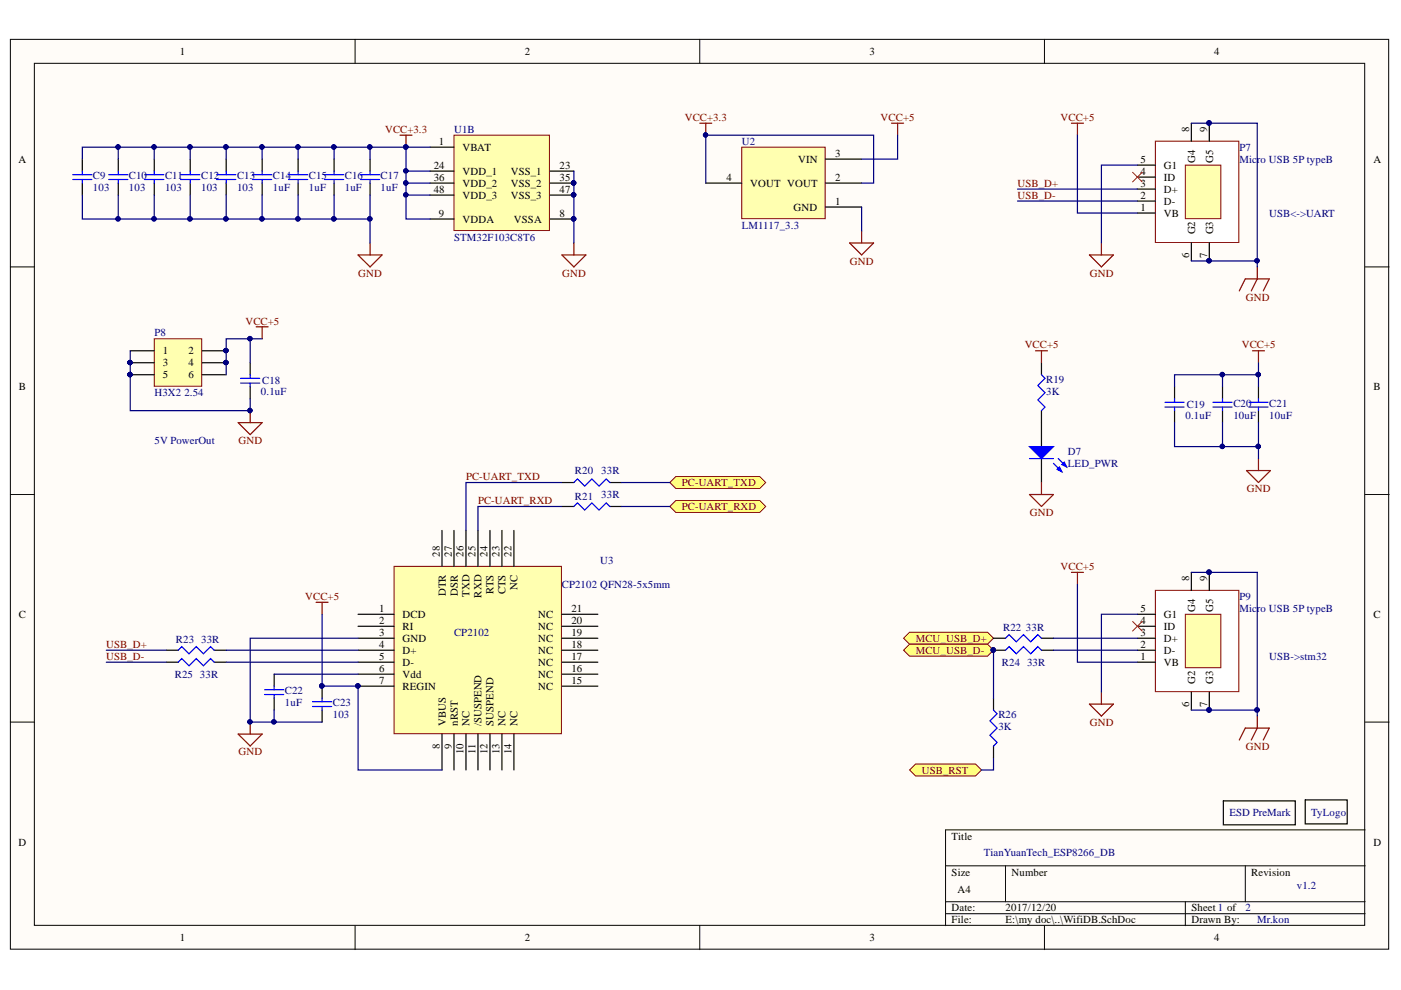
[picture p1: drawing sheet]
<svg xmlns="http://www.w3.org/2000/svg" width="297mm" height="210mm" viewBox="0 0 297 210" stroke-linecap="round" stroke-linejoin="round" font-family="sans-serif">
<defs><g id="words">
<g font-size="2.3">
<text x="38.2" y="11.7">1</text>
<text x="111.2" y="11.7">2</text>
<text x="184.3" y="11.7">3</text>
<text x="257.4" y="11.7">4</text>
<text x="252.1" y="27.9" transform="rotate(-90 252.1 27.9)">8</text>
<text x="255.9" y="27.9" transform="rotate(-90 255.9 27.9)">9</text>
<text x="3.9" y="34.5">A</text>
<text x="92" y="35.8">24</text>
<text x="93.1" y="30.7">1</text>
<text x="98.1" y="31.9">VBAT</text>
<text x="118.6" y="35.8">23</text>
<text x="169.2" y="34.5">VIN</text>
<text x="177.1" y="33.2">3</text>
<text x="241.8" y="34.5">5</text>
<text x="246.8" y="35.8">G1</text>
<text x="253.4" y="34.5" transform="rotate(-90 253.4 34.5)">G4</text>
<text x="257.2" y="34.5" transform="rotate(-90 257.2 34.5)">G5</text>
<text x="291.2" y="34.5">A</text>
<text x="92" y="38.3">36</text>
<text x="92" y="40.8">48</text>
<text x="98.1" y="37">VDD_1</text>
<text x="98.1" y="39.6">VDD_2</text>
<text x="108.3" y="37">VSS_1</text>
<text x="108.3" y="39.6">VSS_2</text>
<text x="118.6" y="38.3">35</text>
<text x="118.6" y="40.8">47</text>
<text x="154.1" y="38.3">4</text>
<text x="159" y="39.6">VOUT VOUT</text>
<text x="177.1" y="38.3">2</text>
<text x="241.8" y="39.6">3</text>
<text x="241.8" y="37">4</text>
<text x="246.8" y="40.8">D+</text>
<text x="246.8" y="38.3">ID</text>
<text x="93.1" y="46">9</text>
<text x="98.1" y="42.1">VDD_3</text>
<text x="98.1" y="47.2">VDDA</text>
<text x="108.3" y="42.1">VSS_3</text>
<text x="109" y="47.2">VSSA</text>
<text x="118.6" y="46">8</text>
<text x="168.3" y="44.7">GND</text>
<text x="177.1" y="43.4">1</text>
<text x="241.8" y="44.7">1</text>
<text x="241.8" y="42.1">2</text>
<text x="246.8" y="46">VB</text>
<text x="246.8" y="43.4">D-</text>
<text x="253.4" y="49.7" transform="rotate(-90 253.4 49.7)">G2</text>
<text x="257.2" y="49.7" transform="rotate(-90 257.2 49.7)">G3</text>
<text x="252.1" y="54.7" transform="rotate(-90 252.1 54.7)">6</text>
<text x="255.9" y="54.7" transform="rotate(-90 255.9 54.7)">7</text>
<text x="34.5" y="75.1">1</text>
<text x="34.5" y="77.7">3</text>
<text x="39.9" y="75.1">2</text>
<text x="39.9" y="77.7">4</text>
<text x="4" y="82.8">B</text>
<text x="34.5" y="80.2">5</text>
<text x="39.9" y="80.2">6</text>
<text x="291.2" y="82.8">B</text>
<text x="93.2" y="118.1" transform="rotate(-90 93.2 118.1)">28</text>
<text x="95.8" y="118.1" transform="rotate(-90 95.8 118.1)">27</text>
<text x="98.3" y="118.1" transform="rotate(-90 98.3 118.1)">26</text>
<text x="100.8" y="118.1" transform="rotate(-90 100.8 118.1)">25</text>
<text x="103.4" y="118.1" transform="rotate(-90 103.4 118.1)">24</text>
<text x="105.9" y="118.1" transform="rotate(-90 105.9 118.1)">23</text>
<text x="108.5" y="118.1" transform="rotate(-90 108.5 118.1)">22</text>
<text x="104.7" y="125.9" transform="rotate(-90 104.7 125.9)">RTS</text>
<text x="109.7" y="125" transform="rotate(-90 109.7 125)">NC</text>
<text x="252.1" y="123.2" transform="rotate(-90 252.1 123.2)">8</text>
<text x="255.9" y="123.2" transform="rotate(-90 255.9 123.2)">9</text>
<text x="4" y="131">C</text>
<text x="80.4" y="129.8">1</text>
<text x="85.4" y="131">DCD</text>
<text x="94.5" y="126.5" transform="rotate(-90 94.5 126.5)">DTR</text>
<text x="97" y="126.3" transform="rotate(-90 97 126.3)">DSR</text>
<text x="99.6" y="126.5" transform="rotate(-90 99.6 126.5)">TXD</text>
<text x="102.1" y="126.7" transform="rotate(-90 102.1 126.7)">RXD</text>
<text x="107.2" y="126" transform="rotate(-90 107.2 126)">CTS</text>
<text x="114.1" y="131">NC</text>
<text x="121.1" y="129.8">21</text>
<text x="241.8" y="129.8">5</text>
<text x="246.8" y="131">G1</text>
<text x="253.4" y="129.8" transform="rotate(-90 253.4 129.8)">G4</text>
<text x="257.2" y="129.8" transform="rotate(-90 257.2 129.8)">G5</text>
<text x="291.2" y="131">C</text>
<text x="80.4" y="132.3">2</text>
<text x="80.4" y="134.8">3</text>
<text x="80.4" y="137.4">4</text>
<text x="85.4" y="133.6">RI</text>
<text x="85.4" y="136.1">GND</text>
<text x="114.1" y="136.1">NC</text>
<text x="114.1" y="133.6">NC</text>
<text x="121.1" y="137.4">18</text>
<text x="121.1" y="134.8">19</text>
<text x="121.1" y="132.3">20</text>
<text x="241.8" y="137.4">2</text>
<text x="241.8" y="134.8">3</text>
<text x="241.8" y="132.3">4</text>
<text x="246.8" y="136.1">D+</text>
<text x="246.8" y="133.6">ID</text>
<text x="80.4" y="139.9">5</text>
<text x="80.4" y="142.4">6</text>
<text x="85.4" y="138.6">D+</text>
<text x="85.4" y="141.2">D-</text>
<text x="85.4" y="143.7">Vdd</text>
<text x="114.1" y="143.7">NC</text>
<text x="114.1" y="141.2">NC</text>
<text x="114.1" y="138.6">NC</text>
<text x="121.1" y="142.4">16</text>
<text x="121.1" y="139.9">17</text>
<text x="241.8" y="139.9">1</text>
<text x="246.8" y="141.2">VB</text>
<text x="246.8" y="138.6">D-</text>
<text x="80.4" y="145">7</text>
<text x="85.4" y="146.2">REGIN</text>
<text x="114.1" y="146.2">NC</text>
<text x="121.1" y="145">15</text>
<text x="252.1" y="150" transform="rotate(-90 252.1 150)">6</text>
<text x="253.4" y="145" transform="rotate(-90 253.4 145)">G2</text>
<text x="255.9" y="150" transform="rotate(-90 255.9 150)">7</text>
<text x="257.2" y="145" transform="rotate(-90 257.2 145)">G3</text>
<text x="94.5" y="153.8" transform="rotate(-90 94.5 153.8)">VBUS</text>
<text x="97" y="153.8" transform="rotate(-90 97 153.8)">nRST</text>
<text x="99.6" y="153.8" transform="rotate(-90 99.6 153.8)">NC</text>
<text x="102.1" y="153.8" transform="rotate(-90 102.1 153.8)">/SUSPEND</text>
<text x="104.7" y="153.8" transform="rotate(-90 104.7 153.8)">SUSPEND</text>
<text x="107.2" y="153.8" transform="rotate(-90 107.2 153.8)">NC</text>
<text x="109.7" y="153.8" transform="rotate(-90 109.7 153.8)">NC</text>
<text x="93.2" y="158.8" transform="rotate(-90 93.2 158.8)">8</text>
<text x="95.8" y="158.8" transform="rotate(-90 95.8 158.8)">9</text>
<text x="98.3" y="159.9" transform="rotate(-90 98.3 159.9)">10</text>
<text x="100.8" y="159.8" transform="rotate(-90 100.8 159.8)">11</text>
<text x="103.4" y="159.9" transform="rotate(-90 103.4 159.9)">12</text>
<text x="105.9" y="159.9" transform="rotate(-90 105.9 159.9)">13</text>
<text x="108.5" y="159.9" transform="rotate(-90 108.5 159.9)">14</text>
<text x="3.9" y="179.3">D</text>
<text x="201.8" y="178">Title</text>
<text x="291.2" y="179.3">D</text>
<text x="201.8" y="185.6">Size</text>
<text x="214.5" y="185.6">Number</text>
<text x="265.3" y="185.6">Revision</text>
<text x="203" y="189.4">A4</text>
<text x="201.8" y="193.2">Date:</text>
<text x="201.8" y="195.8">File:</text>
<text x="213.2" y="193.2">2017/12/20</text>
<text x="213.2" y="195.8">E:\my doc\..\WifiDB.SchDoc</text>
<text x="252.6" y="193.2">Sheet 1 of</text>
<text x="252.6" y="195.8">Drawn By:</text>
<text x="38.2" y="199.6">1</text>
<text x="111.2" y="199.6">2</text>
<text x="184.3" y="199.6">3</text>
<text x="257.4" y="199.6">4</text>
</g>
<g font-size="2.3" fill="#800000">
<text x="81.6" y="28.1">VCC+3.3</text>
<text x="145.2" y="25.6">VCC+3.3</text>
<text x="186.7" y="25.6">VCC+5</text>
<text x="224.9" y="25.6">VCC+5</text>
<text x="215.7" y="39.6">USB_D+</text>
<text x="215.7" y="42.1">USB_D-</text>
<text x="76" y="58.7">GND</text>
<text x="119.2" y="58.7">GND</text>
<text x="180.2" y="56.1">GND</text>
<text x="231" y="58.7">GND</text>
<text x="264.1" y="63.7">GND</text>
<text x="52" y="68.8">VCC+5</text>
<text x="217.3" y="73.9">VCC+5</text>
<text x="263.3" y="73.9">VCC+5</text>
<text x="50.6" y="94.2">GND</text>
<text x="98.8" y="101.8">PC-UART_TXD</text>
<text x="101.4" y="106.9">PC-UART_RXD</text>
<text x="144.6" y="103">PC-UART_TXD</text>
<text x="264.4" y="104.4">GND</text>
<text x="144.6" y="108.2">PC-UART_RXD</text>
<text x="218.4" y="109.5">GND</text>
<text x="224.9" y="120.9">VCC+5</text>
<text x="64.7" y="127.2">VCC+5</text>
<text x="22.5" y="137.4">USB_D+</text>
<text x="194.2" y="136.1">MCU_USB_D+</text>
<text x="22.5" y="139.9">USB_D-</text>
<text x="194.2" y="138.6">MCU_USB_D-</text>
<text x="231" y="153.8">GND</text>
<text x="50.6" y="160.2">GND</text>
<text x="264.1" y="158.9">GND</text>
<text x="195.4" y="164.1">USB_RST</text>
</g>
<g font-size="2.3" fill="#000080">
<text x="96.3" y="28.1">U1B</text>
<text x="157.3" y="30.7">U2</text>
<text x="262.8" y="31.9">P7</text>
<text x="262.8" y="34.5">Micro USB 5P typeB</text>
<text x="19.7" y="38">C9</text>
<text x="19.7" y="40.6">103</text>
<text x="27.3" y="38">C10</text>
<text x="27.3" y="40.6">103</text>
<text x="35" y="38">C11</text>
<text x="35" y="40.6">103</text>
<text x="42.6" y="38">C12</text>
<text x="42.6" y="40.6">103</text>
<text x="50.3" y="38">C13</text>
<text x="50.3" y="40.6">103</text>
<text x="57.9" y="38">C14</text>
<text x="57.9" y="40.6">1uF</text>
<text x="65.5" y="38">C15</text>
<text x="65.5" y="40.6">1uF</text>
<text x="73.1" y="38">C16</text>
<text x="73.1" y="40.6">1uF</text>
<text x="80.7" y="38">C17</text>
<text x="80.7" y="40.6">1uF</text>
<text x="269.1" y="46">USB&lt;-&gt;UART</text>
<text x="96.3" y="51.1">STM32F103C8T6</text>
<text x="157.3" y="48.5">LM1117_3.3</text>
<text x="32.7" y="71.3">P8</text>
<text x="55.3" y="83.8">0.1uF</text>
<text x="55.6" y="81.5">C18</text>
<text x="221.8" y="83.8">3K</text>
<text x="221.8" y="81.2">R19</text>
<text x="32.7" y="84">H3X2</text>
<text x="39.1" y="84">2.54</text>
<text x="251.3" y="88.8">0.1uF</text>
<text x="251.6" y="86.6">C19</text>
<text x="261.5" y="86.3">C20</text>
<text x="261.5" y="88.8">10uF</text>
<text x="269.1" y="86.3">C21</text>
<text x="269.1" y="88.8">10uF</text>
<text x="32.7" y="94.2">5V PowerOut</text>
<text x="121.9" y="100.5">R20</text>
<text x="127.5" y="100.5">33R</text>
<text x="226.4" y="96.4">D7</text>
<text x="226.4" y="99">LED_PWR</text>
<text x="121.9" y="105.9">R21</text>
<text x="127.5" y="105.7">33R</text>
<text x="127.2" y="119.6">U3</text>
<text x="119.1" y="124.7">CP2102 QFN28-5x5mm</text>
<text x="262.8" y="127.2">P9</text>
<text x="262.8" y="129.8">Micro USB 5P typeB</text>
<text x="37.3" y="136.3">R23</text>
<text x="42.6" y="136.3">33R</text>
<text x="96.3" y="134.8">CP2102</text>
<text x="212.7" y="133.8">R22</text>
<text x="217.5" y="133.8">33R</text>
<text x="37.1" y="143.7">R25</text>
<text x="42.4" y="143.7">33R</text>
<text x="212.4" y="141.2">R24</text>
<text x="217.8" y="141.2">33R</text>
<text x="269.1" y="139.9">USB-&gt;stm32</text>
<text x="60.4" y="147.2">C22</text>
<text x="60.4" y="149.8">1uF</text>
<text x="70.6" y="149.8">C23</text>
<text x="70.6" y="152.3">103</text>
<text x="211.7" y="154.9">3K</text>
<text x="211.7" y="152.3">R26</text>
<text x="260.7" y="173.1">ESD PreMark</text>
<text x="278" y="172.9">TyLogo</text>
<text x="208.6" y="181.6">TianYuanTech_ESP8266_DB</text>
<text x="275" y="188.4">v1.2</text>
<text x="264" y="193.2">2</text>
<text x="266.6" y="195.8">Mr.kon</text>
</g>
</g></defs>
<g fill="#fffcf8" stroke="#000" stroke-width=".21">
<path d="M2.2 8.3h292.2v192.9h-292.2z"/>
<path d="M7.3 13.4h282v182.8h-282z"/>
</g>
<g fill="none" stroke="#000" stroke-width=".21">
<path d="M75.3 8.3v5.1M148.4 8.3v5.1M221.4 8.3v5.1M2.2 56.6h5.1M289.4 56.6h5.1M2.2 104.8h5.1M289.4 104.8h5.1M2.2 153.1h5.1M289.4 153.1h5.1M289.4 176h-88.9v20.3M75.3 196.3v5M148.4 196.3v5"/>
<path d="M200.5 183.6h88.9M200.5 191.2h88.9M200.5 193.7h88.9M213.2 183.6v7.6M221.4 196.3v5M251.3 191.2v5.1M264 183.6v7.6"/>
</g>
<path d="M96.3 28.7h20.2v20.2h-20.2z" fill="#ffffb0" stroke="#800000" stroke-width=".21"/>
<path d="M91.2 31.2h5.1M91.2 36.3h5.1M91.2 38.8h5.1M116.6 36.3h5.1M116.6 38.8h5.1M91.2 41.4h5.1M91.2 46.4h5.1M116.6 41.4h5.1M116.6 46.4h5.1" fill="none" stroke="#000" stroke-width=".25"/>
<g fill="#000080" stroke="#000080" stroke-width=".21">
<circle cx="121.6" cy="38.8" r=".47"/>
<circle cx="121.6" cy="41.3" r=".46"/>
<circle cx="121.6" cy="46.4" r=".47"/>
</g>
<path d="M157.3 31.2h17.7v15.2h-17.7z" fill="#ffffb0" stroke="#800000" stroke-width=".21"/>
<path d="M149.6 38.8h7.7M175.1 38.8h7.6M175.1 33.7h7.6M175.1 43.9h7.6" fill="none" stroke="#000" stroke-width=".25"/>
<path d="M245 29.9h17.7v21.5h-17.7z" fill="#fff" stroke="#800000" stroke-width=".21"/>
<path d="M251.3 35h7.5v11.4h-7.5z" fill="#ffffb0" stroke="#800000" stroke-width=".21"/>
<g fill="none" stroke="#000" stroke-width=".25">
<path d="M17.5 33.7v2.6M17.5 38.8v2.6M25.1 33.7v2.6M25.1 38.8v2.6M32.7 33.7v2.6M32.7 38.8v2.6M40.3 33.7v2.6M40.3 38.8v2.6M48 33.7v2.6M48 38.8v2.6M55.6 33.7v2.6M55.6 38.8v2.6"/>
<path d="M63.2 33.7v2.6M63.2 38.8v2.6M70.8 33.7v2.6M70.8 38.8v2.6M78.5 33.7v2.6M78.5 38.8v2.6M241.1 37.6h3.9M241.1 35h3.9M252.6 26.1v3.8M256.4 26.1v3.8M241.1 45.2h3.9M241.1 42.6h3.9"/>
<path d="M241.1 40.1h3.9M252.6 51.5v3.8M256.4 51.5v3.8M220.8 89.6v5.1M220.8 97.2v5.1M249 82v2.5M249 87.1v2.5M259.2 82v2.5M259.2 87.1v2.5M266.8 82v2.5M266.8 87.1v2.5"/>
</g>
<g fill="#000080" stroke="#000080" stroke-width=".21">
<circle cx="256.3" cy="55.3" r=".46"/>
<circle cx="256.3" cy="26.1" r=".46"/>
<circle cx="149.6" cy="28.6" r=".46"/>
<circle cx="86" cy="31.2" r=".46"/>
</g>
<g fill="none" stroke="#800000" stroke-width=".25">
<path d="M84.8 28.7h2.6M86.1 28.7v2.5M148.4 26.1h2.5M149.6 26.1v2.6M189 26.1h2.6M190.3 26.1v2.6M227.2 26.1h2.5M228.4 26.1v2.6M75.9 54.1h5.1l-2.5 2.5zM78.5 51.5v2.6M119.1 54.1h5.1l-2.5 2.5zM121.7 51.5v2.6"/>
<path d="M180.1 51.5h5.1l-2.5 2.6zM182.7 49v2.5M231 54.1h5.1l-2.6 2.5zM233.5 51.5v2.6M266.6 56.6v2.5l-1.3 2.6M262.8 61.7l1.2-2.6h5.1l-1.3 2.6M265.5 74.4h2.6M266.8 74.4v2.5M264.3 99.8h5.1l-2.6 2.5zM266.8 97.2v2.6"/>
</g>
<path d="M240.1 36.5l2.1 2.1M242.2 36.5l-2.1 2.1" fill="none" stroke="#f00" stroke-width=".21"/>
<g fill="none" stroke="#00f" stroke-width=".25">
<path d="M15.4 37h4.1M15.4 38.1h4.1M17.5 36.3v.7M17.5 38.1v.7M23 37h4.1M23 38.1h4.1M25.1 36.3v.7M25.1 38.1v.7M30.7 37h4M30.7 38.1h4M32.7 36.3v.7M32.7 38.1v.7"/>
<path d="M38.3 37h4.1M38.3 38.1h4.1M40.3 36.3v.7M40.3 38.1v.7M45.9 37h4.1M45.9 38.1h4.1M48 36.3v.7M48 38.1v.7M53.5 37h4.1M53.5 38.1h4.1M55.6 36.3v.7M55.6 38.1v.7"/>
<path d="M61.2 37h4M61.2 38.1h4M63.2 36.3v.7M63.2 38.1v.7M68.8 37h4.1M68.8 38.1h4.1M70.8 36.3v.7M70.8 38.1v.7M76.4 37h4.1M76.4 38.1h4.1M78.5 36.3v.7M78.5 38.1v.7"/>
<path d="M247 85.3h4.1M247 86.3h4.1M249 84.5v.8M249 86.3v.8M257.2 85.3h4M257.2 86.3h4M259.2 84.5v.8M259.2 86.3v.8M264.8 85.3h4.1M264.8 86.3h4.1M266.8 84.5v.8M266.8 86.3v.8"/>
</g>
<path d="M218.3 94.7h5.1l-2.6 2.5z" fill="#00f"/>
<path d="M218.3 94.7h5.1l-2.6 2.5zM223.4 98.2l1.7 1.8M224.4 97.2l1.7 1.8" fill="none" stroke="#00f" stroke-width=".25"/>
<path d="M224.1 99.5l.5-.5 .5 1z" fill="#00f"/>
<path d="M224.1 99.5l.5-.5 .5 1z" fill="none" stroke="#00f" stroke-width=".25"/>
<path d="M225.1 98.5l.5-.5 .5 1z" fill="#00f"/>
<path d="M220.8 79.5l.8 .7-1.6 1.5 1.6 1.6-1.6 1.5 1.6 1.5-.8 .8M218.3 97.2h5.1M225.1 98.5l.5-.5 .5 1z" fill="none" stroke="#00f" stroke-width=".25"/>
<path d="M220.8 76.9v2.6M220.8 87.1v2.5" fill="none" stroke="#000" stroke-width=".25"/>
<path d="M219.5 74.4h2.6M220.8 74.4v2.5M218.3 104.8h5.1l-2.6 2.6zM220.8 102.3v2.5" fill="none" stroke="#800000" stroke-width=".25"/>
<path d="M83.5 120.1h35.5v35.5h-35.5z" fill="#ffffb0" stroke="#800000" stroke-width=".21"/>
<g fill="none" stroke="#000" stroke-width=".25">
<path d="M93.7 112.5v7.6M96.3 112.5v7.6M98.8 112.5v7.6M101.3 112.5v7.6M103.9 112.5v7.6M106.4 112.5v7.6M109 112.5v7.6M119.1 102.3h2.6M119.1 107.4h2.6M129.3 102.3h2.5M129.3 107.4h2.5M35.2 137.9h2.6"/>
<path d="M45.4 137.9h2.6M75.9 130.2h7.6M75.9 132.8h7.6M75.9 135.3h7.6M75.9 137.9h7.6M119.1 130.2h7.7M119.1 132.8h7.7M119.1 135.3h7.7M119.1 137.9h7.7M35.2 140.4h2.6M45.4 140.4h2.6M58.1 142.9v2.6"/>
<path d="M58.1 148v2.6M68.3 145.5v2.5M68.3 150.6v2.5M75.9 140.4h7.6M75.9 142.9h7.6M75.9 145.5h7.6M93.7 155.6v7.7M96.3 155.6v7.7M98.8 155.6v7.7M101.3 155.6v7.7M103.9 155.6v7.7M106.4 155.6v7.7"/>
<path d="M109 155.6v7.7M119.1 140.4h7.7M119.1 142.9h7.7M119.1 145.5h7.7"/>
</g>
<g fill="#000080" stroke="#000080" stroke-width=".21">
<circle cx="75.9" cy="145.4" r=".46"/>
<circle cx="53" cy="153" r=".46"/>
<circle cx="68.2" cy="145.4" r=".46"/>
</g>
<path d="M121.7 102.3l.7-.8 1.6 1.6 1.5-1.6 1.5 1.6 1.5-1.6 .8 .8M121.7 107.4l.7-.8 1.6 1.5 1.5-1.5 1.5 1.5 1.5-1.5 .8 .8M37.8 137.9l.8-.8 1.5 1.5 1.5-1.5 1.5 1.5 1.6-1.5 .7 .8M37.8 140.4l.8-.8 1.5 1.6 1.5-1.6 1.5 1.6 1.6-1.6 .7 .8M56.1 146.2h4.1M56.1 147.3h4.1M58.1 145.5v.7M58.1 147.3v.7M66.3 148.8h4M66.3 149.8h4M68.3 148v.8M68.3 149.8v.8" fill="none" stroke="#00f" stroke-width=".25"/>
<path d="M67 127.7h2.6M68.3 127.7v2.5M50.5 155.6h5.1l-2.6 2.6zM53 153.1v2.5" fill="none" stroke="#800000" stroke-width=".25"/>
<g fill="#ffff80" stroke="#800000" stroke-width=".21">
<path d="M142 102.3l1.3-1.3h17.8l1.2 1.3-1.2 1.3h-17.8z" fill-rule="evenodd"/>
<path d="M142 107.4l1.3-1.3h17.8l1.2 1.3-1.2 1.3h-17.8z" fill-rule="evenodd"/>
</g>
<path d="M276.7 169.6h8.9v5.1h-8.9z" fill="none" stroke="#000" stroke-width=".25"/>
<path d="M245 125.2h17.7v21.4h-17.7z" fill="#fff" stroke="#800000" stroke-width=".21"/>
<path d="M251.3 130.2h7.5v11.4h-7.5z" fill="#ffffb0" stroke="#800000" stroke-width=".21"/>
<path d="M241.1 137.9h3.9M241.1 135.3h3.9M241.1 132.8h3.9M241.1 130.2h3.9M252.6 121.4v3.8M256.4 121.4v3.8M241.1 140.4h3.9M252.6 146.7v3.9M256.4 146.7v3.9" fill="none" stroke="#000" stroke-width=".25"/>
<g fill="#000080" stroke="#000080" stroke-width=".21">
<circle cx="256.3" cy="150.5" r=".47"/>
<circle cx="256.3" cy="121.3" r=".47"/>
</g>
<path d="M227.2 121.4h2.5M228.4 121.4v2.5M231 149.3h5.1l-2.6 2.5zM233.5 146.7v2.6M262.8 156.9l1.2-2.5h5.1l-1.3 2.5M266.6 151.8v2.6l-1.3 2.5" fill="none" stroke="#800000" stroke-width=".25"/>
<path d="M240.1 131.8l2.1 2M242.2 131.8l-2.1 2" fill="none" stroke="#f00" stroke-width=".21"/>
<g fill="#ffff80" stroke="#800000" stroke-width=".21">
<path d="M191.6 135.3l1.2-1.2h16.6l1.2 1.2-1.2 1.3h-16.6z" fill-rule="evenodd"/>
<path d="M191.6 137.9l1.2-1.3h16.6l1.2 1.3-1.2 1.2h-16.6z" fill-rule="evenodd"/>
</g>
<circle cx="210.6" cy="137.8" r=".46" fill="#000080" stroke="#000080" stroke-width=".21"/>
<path d="M210.6 135.3h2.6M210.6 137.9h2.6M220.8 135.3h2.6M220.8 137.9h2.6" fill="none" stroke="#000" stroke-width=".25"/>
<path d="M213.2 135.3l.7-.7 1.6 1.5 1.5-1.5 1.5 1.5 1.5-1.5 .8 .7M213.2 137.9l.7-.8 1.6 1.5 1.5-1.5 1.5 1.5 1.5-1.5 .8 .8" fill="none" stroke="#00f" stroke-width=".25"/>
<path d="M32.7 71.8h10.1v10.1h-10.1z" fill="#ffffb0" stroke="#800000" stroke-width=".21"/>
<path d="M27.6 74.4h5.1M27.6 76.9h5.1M27.6 79.5h5.1M42.9 74.4h5.1M42.9 76.9h5.1M42.9 79.5h5.1M53 76.9v2.6M53 82v2.5M210.6 148v2.6M210.6 158.2v2.5M259.4 169.8h15.2v5.1h-15.2z" fill="none" stroke="#000" stroke-width=".25"/>
<g fill="#000080" stroke="#000080" stroke-width=".21">
<circle cx="47.9" cy="74.3" r=".46"/>
<circle cx="27.6" cy="76.9" r=".46"/>
<circle cx="47.9" cy="76.9" r=".46"/>
<circle cx="27.6" cy="79.4" r=".47"/>
<circle cx="53" cy="87" r=".46"/>
</g>
<path d="M54.3 69.3h2.6M55.6 69.3v2.5M50.5 89.6h5.1l-2.6 2.5zM53 87.1v2.5" fill="none" stroke="#800000" stroke-width=".25"/>
<path d="M53 79.5v.7M51 80.2h4.1M51 81.2h4.1M53 81.2v.8M210.6 150.6l.8 .7-1.5 1.5 1.5 1.6-1.5 1.5 1.5 1.5-.8 .8" fill="none" stroke="#00f" stroke-width=".25"/>
<path d="M192.8 163.3l1.3-1.3h12.7l1.3 1.3-1.3 1.2h-12.7z" fill-rule="evenodd" fill="#ffff80" stroke="#800000" stroke-width=".21"/>
<g fill="none" stroke="#000080" stroke-width=".25">
<path d="M25.1 31.2v2.5M32.7 31.2v2.5M40.3 31.2v2.5M48 31.2v2.5M55.6 31.2v2.5M63.2 31.2v2.5M70.8 31.2v2.5M78.5 31.2v2.5M86.1 31.2v10.2h5.1M86.1 38.8h5.1M86.1 36.3h5.1M91.2 31.2h-73.7v2.5"/>
<path d="M121.7 36.3v15.2M149.6 38.8v-10.1h35.6v10.1h-2.5M190.3 28.7v5h-7.6M228.4 28.7v16.5h12.7M241.1 35h-7.6v16.5M252.6 26.1h14v30.5M17.5 41.4v5h61v-5M25.1 41.4v5M32.7 41.4v5M40.3 41.4v5M48 41.4v5M55.6 41.4v5"/>
<path d="M63.2 41.4v5M70.8 41.4v5M78.5 46.4v5.1M86.1 41.4v5h5.1M182.7 43.9v5.1M215.7 40.1h25.4M215.7 42.6h25.4M252.6 55.3h14M27.6 74.4v12.7h25.4v-2.6M53 71.8v5.1M55.6 71.8h-7.6v7.7M259.2 79.5v2.5"/>
<path d="M266.8 76.9v2.6h-17.8v2.5M266.8 79.5v2.5M249 89.6v5.1h17.8M259.2 89.6v5.1M266.8 89.6v7.6M119.1 102.3h-20.3v10.2M119.1 107.4h-17.8v5.1M131.8 102.3h10.2M131.8 107.4h10.2M22.5 137.9h12.7M48 137.9h27.9M68.3 130.2v15.3h7.6v17.8h17.8"/>
<path d="M75.9 135.3h-22.9v17.8h5.1v-2.5M210.6 137.9v10.1M223.4 137.9h17.7M223.4 135.3h17.7M228.4 123.9v16.5h12.7M241.1 130.2h-7.6v16.5M252.6 121.4h14v30.4M22.5 140.4h12.7M48 140.4h27.9M58.1 142.9h17.8M58.1 153.1h10.2M252.6 150.6h14"/>
<path d="M210.6 160.7v2.6h-2.5"/>
</g>
<g fill="#000080" stroke="#000080" stroke-width=".21">
<circle cx="266.5" cy="55.3" r=".46"/>
<circle cx="256.3" cy="55.3" r=".46"/>
<circle cx="256.3" cy="26.1" r=".46"/>
<circle cx="149.6" cy="28.6" r=".46"/>
<circle cx="266.8" cy="79.4" r=".47"/>
<circle cx="86" cy="31.2" r=".46"/>
<circle cx="86" cy="36.2" r=".46"/>
<circle cx="86" cy="38.8" r=".46"/>
<circle cx="86" cy="41.3" r=".46"/>
<circle cx="121.6" cy="38.8" r=".47"/>
<circle cx="121.6" cy="41.3" r=".46"/>
<circle cx="121.6" cy="46.4" r=".47"/>
<circle cx="78.4" cy="46.4" r=".47"/>
<circle cx="25" cy="31.2" r=".46"/>
<circle cx="32.6" cy="31.2" r=".46"/>
<circle cx="40.3" cy="31.2" r=".47"/>
<circle cx="47.9" cy="31.2" r=".47"/>
<circle cx="55.5" cy="31.2" r=".46"/>
<circle cx="63.2" cy="31.2" r=".46"/>
<circle cx="70.8" cy="31.2" r=".47"/>
<circle cx="78.4" cy="31.2" r=".47"/>
<circle cx="25" cy="46.4" r=".46"/>
<circle cx="32.6" cy="46.4" r=".46"/>
<circle cx="40.3" cy="46.4" r=".47"/>
<circle cx="47.9" cy="46.4" r=".47"/>
<circle cx="55.5" cy="46.4" r=".46"/>
<circle cx="63.2" cy="46.4" r=".46"/>
<circle cx="70.8" cy="46.4" r=".47"/>
<circle cx="259.1" cy="94.7" r=".46"/>
<circle cx="259.1" cy="79.4" r=".46"/>
<circle cx="266.8" cy="94.7" r=".47"/>
<circle cx="53" cy="153" r=".46"/>
<circle cx="58.1" cy="153" r=".46"/>
<circle cx="266.5" cy="150.5" r=".47"/>
<circle cx="256.3" cy="150.5" r=".47"/>
<circle cx="256.3" cy="121.3" r=".47"/>
<circle cx="47.9" cy="76.9" r=".46"/>
<circle cx="47.9" cy="74.3" r=".46"/>
<circle cx="53" cy="71.8" r=".46"/>
<circle cx="53" cy="87" r=".46"/>
<circle cx="27.6" cy="79.4" r=".47"/>
<circle cx="27.6" cy="76.9" r=".46"/>
<circle cx="210.6" cy="137.8" r=".46"/>
<circle cx="68.2" cy="145.4" r=".46"/>
<circle cx="75.9" cy="145.4" r=".46"/>
</g>
<use href="#words"/>
</svg>
